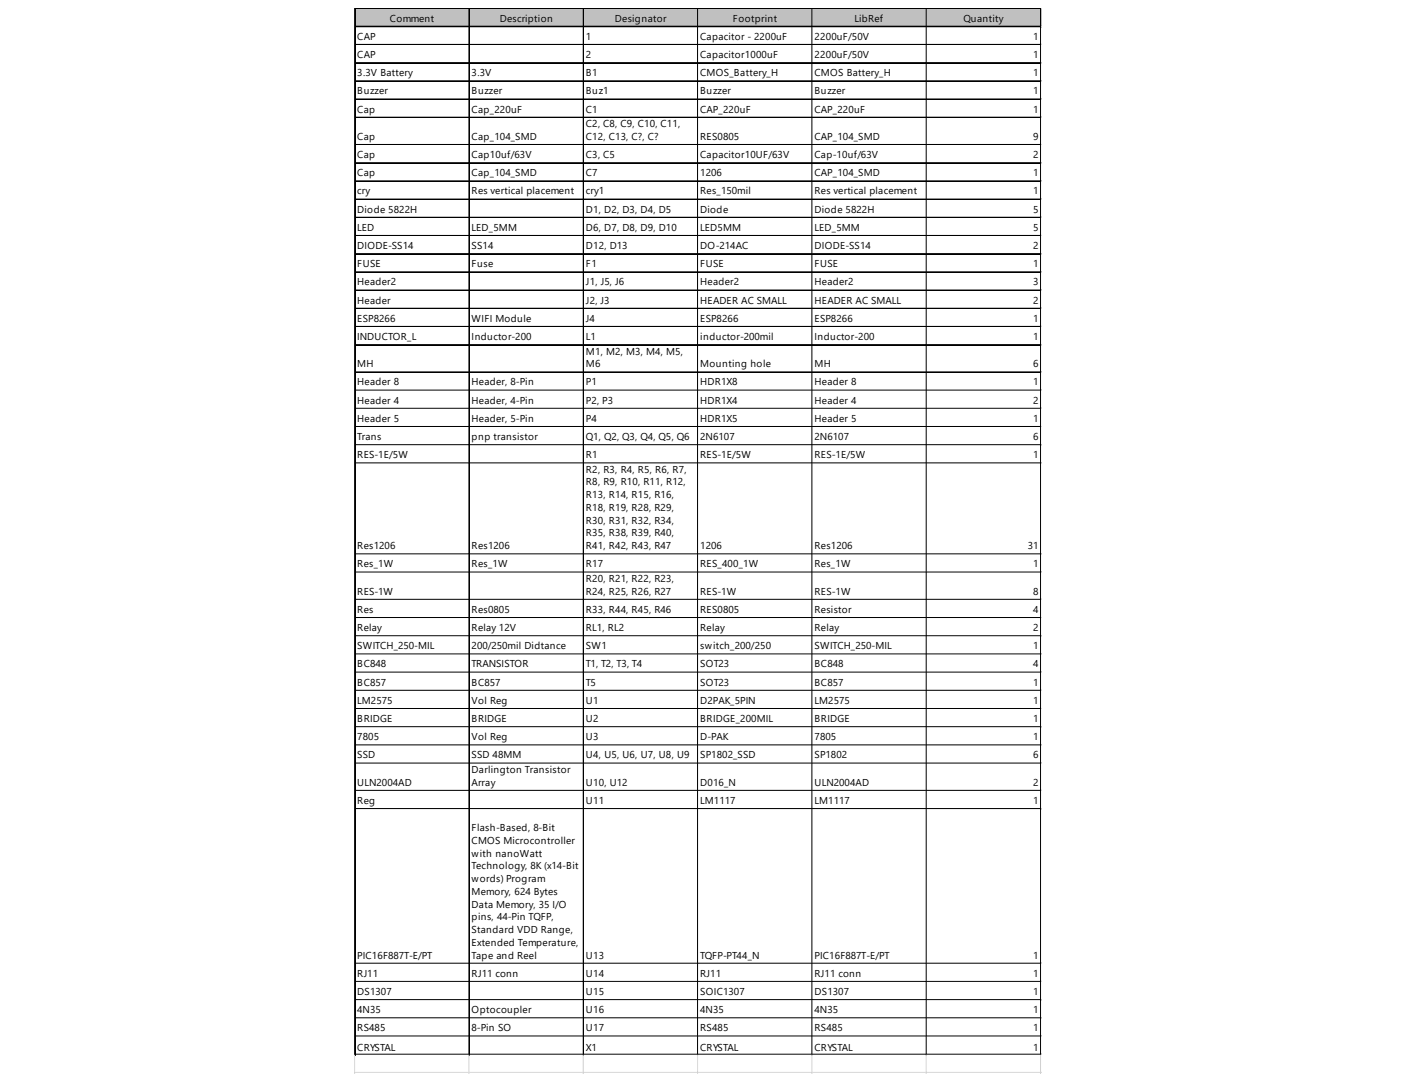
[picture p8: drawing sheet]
<svg xmlns="http://www.w3.org/2000/svg" width="279mm" height="216mm" viewBox="0 0 279 216" stroke-linecap="round" stroke-linejoin="round" font-family="sans-serif">
<defs><g id="words">
<g font-size="2">
<text x="77.7" y="4.3">Comment</text>
<text x="99.6" y="4.3">Description</text>
<text x="122.6" y="4.3">Designator</text>
<text x="146.1" y="4.3">Footprint</text>
<text x="170.3" y="4.3">LibRef</text>
<text x="192" y="4.3">Quantity</text>
<text x="71.2" y="7.9">CAP</text>
<text x="71.2" y="11.5">CAP</text>
<text x="116.8" y="7.9">1</text>
<text x="116.8" y="11.5">2</text>
<text x="139.6" y="7.9">Capacitor - 2200uF</text>
<text x="139.6" y="11.5">Capacitor1000uF</text>
<text x="162.3" y="7.9">2200uF/50V</text>
<text x="162.3" y="11.5">2200uF/50V</text>
<text x="205.9" y="7.9">1</text>
<text x="205.9" y="11.5">1</text>
<text x="71.2" y="15.2">3.3V Battery</text>
<text x="94" y="15.2">3.3V</text>
<text x="116.8" y="15.2">B1</text>
<text x="139.6" y="15.2">CMOS_Battery_H</text>
<text x="162.3" y="15.2">CMOS Battery_H</text>
<text x="205.9" y="15.2">1</text>
<text x="71.2" y="18.8">Buzzer</text>
<text x="71.2" y="22.4">Cap</text>
<text x="94" y="18.8">Buzzer</text>
<text x="94" y="22.4">Cap_220uF</text>
<text x="116.8" y="18.8">Buz1</text>
<text x="116.8" y="22.4">C1</text>
<text x="139.6" y="18.8">Buzzer</text>
<text x="139.6" y="22.4">CAP_220uF</text>
<text x="162.3" y="18.8">Buzzer</text>
<text x="162.3" y="22.4">CAP_220uF</text>
<text x="205.9" y="18.8">1</text>
<text x="205.9" y="22.4">1</text>
<text x="71.2" y="27.8">Cap</text>
<text x="94" y="27.8">Cap_104_SMD</text>
<text x="116.8" y="25.3">C2, C8, C9, C10, C11,</text>
<text x="116.8" y="27.8">C12, C13, C?, C?</text>
<text x="139.6" y="27.8">RES0805</text>
<text x="162.3" y="27.8">CAP_104_SMD</text>
<text x="205.9" y="27.8">9</text>
<text x="71.2" y="31.5">Cap</text>
<text x="71.2" y="35.1">Cap</text>
<text x="94" y="31.5">Cap10uf/63V</text>
<text x="94" y="35.1">Cap_104_SMD</text>
<text x="116.8" y="31.5">C3, C5</text>
<text x="116.8" y="35.1">C7</text>
<text x="139.6" y="31.5">Capacitor10UF/63V</text>
<text x="139.6" y="35.1">1206</text>
<text x="162.3" y="31.5">Cap-10uf/63V</text>
<text x="162.3" y="35.1">CAP_104_SMD</text>
<text x="205.9" y="31.5">2</text>
<text x="205.9" y="35.1">1</text>
<text x="71.2" y="38.7">cry</text>
<text x="94" y="38.7">Res vertical placement</text>
<text x="116.8" y="38.7">cry1</text>
<text x="139.6" y="38.7">Res_150mil</text>
<text x="162.3" y="38.7">Res vertical placement</text>
<text x="205.9" y="38.7">1</text>
<text x="71.2" y="42.3">Diode 5822H</text>
<text x="71.2" y="46">LED</text>
<text x="94" y="46">LED_5MM</text>
<text x="116.8" y="42.3">D1, D2, D3, D4, D5</text>
<text x="116.8" y="46">D6, D7, D8, D9, D10</text>
<text x="139.6" y="42.3">Diode</text>
<text x="139.6" y="46">LED5MM</text>
<text x="162.3" y="42.3">Diode 5822H</text>
<text x="162.3" y="46">LED_5MM</text>
<text x="205.9" y="42.3">5</text>
<text x="205.9" y="46">5</text>
<text x="71.2" y="49.6">DIODE-SS14</text>
<text x="71.2" y="53.2">FUSE</text>
<text x="94" y="49.6">SS14</text>
<text x="94" y="53.2">Fuse</text>
<text x="116.8" y="49.6">D12, D13</text>
<text x="116.8" y="53.2">F1</text>
<text x="139.6" y="49.6">DO-214AC</text>
<text x="139.6" y="53.2">FUSE</text>
<text x="162.3" y="49.6">DIODE-SS14</text>
<text x="162.3" y="53.2">FUSE</text>
<text x="205.9" y="49.6">2</text>
<text x="205.9" y="53.2">1</text>
<text x="71.2" y="56.8">Header2</text>
<text x="116.8" y="56.8">J1, J5, J6</text>
<text x="139.6" y="56.8">Header2</text>
<text x="162.3" y="56.8">Header2</text>
<text x="205.9" y="56.8">3</text>
<text x="71.2" y="60.5">Header</text>
<text x="71.2" y="64.1">ESP8266</text>
<text x="94" y="64.1">WIFI Module</text>
<text x="116.8" y="60.5">J2, J3</text>
<text x="116.8" y="64.1">J4</text>
<text x="139.6" y="60.5">HEADER AC SMALL</text>
<text x="139.6" y="64.1">ESP8266</text>
<text x="162.3" y="60.5">HEADER AC SMALL</text>
<text x="162.3" y="64.1">ESP8266</text>
<text x="205.9" y="60.5">2</text>
<text x="205.9" y="64.1">1</text>
<text x="71.2" y="67.7">INDUCTOR_L</text>
<text x="94" y="67.7">Inductor-200</text>
<text x="116.8" y="67.7">L1</text>
<text x="116.8" y="70.6">M1, M2, M3, M4, M5,</text>
<text x="139.6" y="67.7">inductor-200mil</text>
<text x="162.3" y="67.7">Inductor-200</text>
<text x="205.9" y="67.7">1</text>
<text x="71.2" y="73.1">MH</text>
<text x="71.2" y="76.8">Header 8</text>
<text x="94" y="76.8">Header, 8-Pin</text>
<text x="116.8" y="73.1">M6</text>
<text x="116.8" y="76.8">P1</text>
<text x="139.6" y="73.1">Mounting hole</text>
<text x="139.6" y="76.8">HDR1X8</text>
<text x="162.3" y="73.1">MH</text>
<text x="162.3" y="76.8">Header 8</text>
<text x="205.9" y="73.1">6</text>
<text x="205.9" y="76.8">1</text>
<text x="71.2" y="80.4">Header 4</text>
<text x="94" y="80.4">Header, 4-Pin</text>
<text x="116.8" y="80.4">P2, P3</text>
<text x="139.6" y="80.4">HDR1X4</text>
<text x="162.3" y="80.4">Header 4</text>
<text x="205.9" y="80.4">2</text>
<text x="71.2" y="84">Header 5</text>
<text x="71.2" y="87.6">Trans</text>
<text x="94" y="84">Header, 5-Pin</text>
<text x="94" y="87.6">pnp transistor</text>
<text x="116.8" y="84">P4</text>
<text x="116.8" y="87.6">Q1, Q2, Q3, Q4, Q5, Q6</text>
<text x="139.6" y="84">HDR1X5</text>
<text x="139.6" y="87.6">2N6107</text>
<text x="162.3" y="84">Header 5</text>
<text x="162.3" y="87.6">2N6107</text>
<text x="205.9" y="84">1</text>
<text x="205.9" y="87.6">6</text>
<text x="71.2" y="91.3">RES-1E/5W</text>
<text x="116.8" y="91.3">R1</text>
<text x="116.8" y="94.2">R2, R3, R4, R5, R6, R7,</text>
<text x="139.6" y="91.3">RES-1E/5W</text>
<text x="162.3" y="91.3">RES-1E/5W</text>
<text x="205.9" y="91.3">1</text>
<text x="116.8" y="96.7">R8, R9, R10, R11, R12,</text>
<text x="116.8" y="99.2">R13, R14, R15, R16,</text>
<text x="116.8" y="101.8">R18, R19, R28, R29,</text>
<text x="116.8" y="104.3">R30, R31, R32, R34,</text>
<text x="116.8" y="106.8">R35, R38, R39, R40,</text>
<text x="71.2" y="109.4">Res1206</text>
<text x="71.2" y="113">Res_1W</text>
<text x="94" y="109.4">Res1206</text>
<text x="94" y="113">Res_1W</text>
<text x="116.8" y="109.4">R41, R42, R43, R47</text>
<text x="116.8" y="113">R17</text>
<text x="139.6" y="109.4">1206</text>
<text x="139.6" y="113">RES_400_1W</text>
<text x="162.3" y="109.4">Res1206</text>
<text x="162.3" y="113">Res_1W</text>
<text x="204.8" y="109.4">31</text>
<text x="205.9" y="113">1</text>
<text x="71.2" y="118.4">RES-1W</text>
<text x="116.8" y="115.9">R20, R21, R22, R23,</text>
<text x="116.8" y="118.4">R24, R25, R26, R27</text>
<text x="139.6" y="118.4">RES-1W</text>
<text x="162.3" y="118.4">RES-1W</text>
<text x="205.9" y="118.4">8</text>
<text x="71.2" y="122.1">Res</text>
<text x="71.2" y="125.7">Relay</text>
<text x="94" y="122.1">Res0805</text>
<text x="94" y="125.7">Relay 12V</text>
<text x="116.8" y="122.1">R33, R44, R45, R46</text>
<text x="116.8" y="125.7">RL1, RL2</text>
<text x="139.6" y="122.1">RES0805</text>
<text x="139.6" y="125.7">Relay</text>
<text x="162.3" y="122.1">Resistor</text>
<text x="162.3" y="125.7">Relay</text>
<text x="205.9" y="122.1">4</text>
<text x="205.9" y="125.7">2</text>
<text x="71.2" y="129.3">SWITCH_250-MIL</text>
<text x="94" y="129.3">200/250mil Didtance</text>
<text x="116.8" y="129.3">SW1</text>
<text x="139.6" y="129.3">switch_200/250</text>
<text x="162.3" y="129.3">SWITCH_250-MIL</text>
<text x="205.9" y="129.3">1</text>
<text x="71.2" y="132.9">BC848</text>
<text x="71.2" y="136.6">BC857</text>
<text x="94" y="132.9">TRANSISTOR</text>
<text x="94" y="136.6">BC857</text>
<text x="116.8" y="132.9">T1, T2, T3, T4</text>
<text x="116.8" y="136.6">T5</text>
<text x="139.6" y="132.9">SOT23</text>
<text x="139.6" y="136.6">SOT23</text>
<text x="162.3" y="132.9">BC848</text>
<text x="162.3" y="136.6">BC857</text>
<text x="205.9" y="132.9">4</text>
<text x="205.9" y="136.6">1</text>
<text x="71.2" y="140.2">LM2575</text>
<text x="71.2" y="143.8">BRIDGE</text>
<text x="94" y="140.2">Vol Reg</text>
<text x="94" y="143.8">BRIDGE</text>
<text x="116.8" y="140.2">U1</text>
<text x="116.8" y="143.8">U2</text>
<text x="139.6" y="140.2">D2PAK_5PIN</text>
<text x="139.6" y="143.8">BRIDGE_200MIL</text>
<text x="162.3" y="140.2">LM2575</text>
<text x="162.3" y="143.8">BRIDGE</text>
<text x="205.9" y="140.2">1</text>
<text x="205.9" y="143.8">1</text>
<text x="71.2" y="147.4">7805</text>
<text x="94" y="147.4">Vol Reg</text>
<text x="116.8" y="147.4">U3</text>
<text x="139.6" y="147.4">D-PAK</text>
<text x="162.3" y="147.4">7805</text>
<text x="205.9" y="147.4">1</text>
<text x="71.2" y="151.1">SSD</text>
<text x="94" y="151.1">SSD 48MM</text>
<text x="94" y="154">Darlington Transistor</text>
<text x="116.8" y="151.1">U4, U5, U6, U7, U8, U9</text>
<text x="139.6" y="151.1">SP1802_SSD</text>
<text x="162.3" y="151.1">SP1802</text>
<text x="205.9" y="151.1">6</text>
<text x="71.2" y="156.5">ULN2004AD</text>
<text x="71.2" y="160.1">Reg</text>
<text x="94" y="156.5">Array</text>
<text x="116.8" y="156.5">U10, U12</text>
<text x="116.8" y="160.1">U11</text>
<text x="139.6" y="156.5">D016_N</text>
<text x="139.6" y="160.1">LM1117</text>
<text x="162.3" y="156.5">ULN2004AD</text>
<text x="162.3" y="160.1">LM1117</text>
<text x="205.9" y="156.5">2</text>
<text x="205.9" y="160.1">1</text>
<text x="94" y="165.5">Flash-Based, 8-Bit</text>
<text x="94" y="168.1">CMOS Microcontroller</text>
<text x="94" y="170.6">with nanoWatt</text>
<text x="94" y="173.2">Technology, 8K (x14-Bit</text>
<text x="94" y="175.7">words) Program</text>
<text x="94" y="178.2">Memory, 624 Bytes</text>
<text x="94" y="180.8">Data Memory, 35 I/O</text>
<text x="94" y="183.3">pins, 44-Pin TQFP,</text>
<text x="94" y="185.8">Standard VDD Range,</text>
<text x="71.2" y="190.9">PIC16F887T-E/PT</text>
<text x="94" y="188.4">Extended Temperature,</text>
<text x="94" y="190.9">Tape and Reel</text>
<text x="116.8" y="190.9">U13</text>
<text x="139.6" y="190.9">TQFP-PT44_N</text>
<text x="162.3" y="190.9">PIC16F887T-E/PT</text>
<text x="205.9" y="190.9">1</text>
<text x="71.2" y="194.5">RJ11</text>
<text x="94" y="194.5">RJ11 conn</text>
<text x="116.8" y="194.5">U14</text>
<text x="139.6" y="194.5">RJ11</text>
<text x="162.3" y="194.5">RJ11 conn</text>
<text x="205.9" y="194.5">1</text>
<text x="71.2" y="198.2">DS1307</text>
<text x="71.2" y="201.8">4N35</text>
<text x="94" y="201.8">Optocoupler</text>
<text x="116.8" y="198.2">U15</text>
<text x="116.8" y="201.8">U16</text>
<text x="139.6" y="198.2">SOIC1307</text>
<text x="139.6" y="201.8">4N35</text>
<text x="162.3" y="198.2">DS1307</text>
<text x="162.3" y="201.8">4N35</text>
<text x="205.9" y="198.2">1</text>
<text x="205.9" y="201.8">1</text>
<text x="71.2" y="205.4">RS485</text>
<text x="71.2" y="209.4">CRYSTAL</text>
<text x="94" y="205.4">8-Pin SO</text>
<text x="116.8" y="205.4">U17</text>
<text x="116.8" y="209.4">X1</text>
<text x="139.6" y="205.4">RS485</text>
<text x="139.6" y="209.4">CRYSTAL</text>
<text x="162.3" y="205.4">RS485</text>
<text x="162.3" y="209.4">CRYSTAL</text>
<text x="205.9" y="205.4">1</text>
<text x="205.9" y="209.4">1</text>
</g>
</g></defs>
<path d="M70.8 1.7h136.7v3.7h-136.7z" fill="#c0c0c0"/>
<g fill="none" stroke="#000" stroke-width=".2">
<path d="M70.7 1.6v208.5M70.8 1.6v208.5M70.8 1.6h136.7M70.8 1.7h136.7M70.8 5.2h136.7M70.8 5.3h136.7M70.8 8.8h136.7M70.8 8.9h136.7M70.8 12.5h136.7M70.8 12.6h136.7M70.8 16.1h136.7M70.8 16.2h136.7"/>
<path d="M70.8 19.7h136.7M70.8 19.8h136.7M93.4 1.8v208.3M93.5 1.8v208.3M116.2 1.8v208.3M116.3 1.8v208.3M139 1.8v208.3M161.8 1.8v208.3M184.6 1.8v208.3M207.4 1.8v208.3M70.8 23.3h136.7M70.8 23.4h136.7"/>
<path d="M70.8 28.8h136.7M70.8 28.9h136.7M70.8 32.4h136.7M70.8 32.5h136.7M70.8 36h136.7M70.8 36.1h136.7M70.8 39.6h136.7M70.8 39.7h136.7M70.8 43.3h136.7M70.8 43.4h136.7M70.8 46.9h136.7M70.8 47h136.7"/>
<path d="M70.8 50.5h136.7M70.8 50.6h136.7M70.8 54.1h136.7M70.8 54.2h136.7M70.8 57.8h136.7M70.8 57.9h136.7M70.8 61.4h136.7M70.8 61.5h136.7M70.8 65h136.7M70.8 65.1h136.7M70.8 68.6h136.7M70.8 68.7h136.7"/>
<path d="M70.8 74.1h136.7M70.8 74.2h136.7M70.8 77.7h136.7M70.8 81.3h136.7M70.8 84.9h136.7M70.8 88.6h136.7M70.8 92.2h136.7M70.8 110.3h136.7M70.8 113.9h136.7M70.8 119.4h136.7M70.8 123h136.7M70.8 126.6h136.7"/>
<path d="M70.8 130.2h136.7M70.8 133.9h136.7M70.8 137.5h136.7M70.8 141.1h136.7M70.8 144.7h136.7M70.8 148.4h136.7M70.8 152h136.7M70.8 157.4h136.7M70.8 161h136.7M70.8 191.8h136.7M70.8 195.5h136.7M70.8 199.1h136.7"/>
<path d="M70.8 202.7h136.7M70.8 206.3h136.7M70.8 210h136.7"/>
</g>
<path d="M207.5 1.6h.1M70.7 210.1v3.7M93.4 210.1v3.7M116.2 210.1v3.7M139 210.1v3.7M161.8 210.1v3.7M184.6 210.1v3.7M207.4 210.1v3.7" fill="none" stroke="#d4d4d4" stroke-width=".2"/>
<path d="M207.5 1.6l.1 .2z" fill="#d4d4d4"/>
<path d="M207.5 5.2h.1" fill="none" stroke="#d4d4d4" stroke-width=".2"/>
<path d="M207.5 5.2l.1 .2z" fill="#d4d4d4"/>
<path d="M207.5 8.8h.1" fill="none" stroke="#d4d4d4" stroke-width=".2"/>
<path d="M207.5 8.8l.1 .2z" fill="#d4d4d4"/>
<path d="M207.5 12.5h.1" fill="none" stroke="#d4d4d4" stroke-width=".2"/>
<path d="M207.5 12.5l.1 .1z" fill="#d4d4d4"/>
<path d="M207.5 16.1h.1" fill="none" stroke="#d4d4d4" stroke-width=".2"/>
<path d="M207.5 16.1l.1 .2z" fill="#d4d4d4"/>
<path d="M207.5 19.7h.1" fill="none" stroke="#d4d4d4" stroke-width=".2"/>
<path d="M207.5 19.7l.1 .2z" fill="#d4d4d4"/>
<path d="M207.5 23.3h.1" fill="none" stroke="#d4d4d4" stroke-width=".2"/>
<path d="M207.5 23.3l.1 .2z" fill="#d4d4d4"/>
<path d="M207.5 28.8h.1" fill="none" stroke="#d4d4d4" stroke-width=".2"/>
<path d="M207.5 28.8l.1 .2z" fill="#d4d4d4"/>
<path d="M207.5 32.4h.1" fill="none" stroke="#d4d4d4" stroke-width=".2"/>
<path d="M207.5 32.4l.1 .2z" fill="#d4d4d4"/>
<path d="M207.5 36h.1" fill="none" stroke="#d4d4d4" stroke-width=".2"/>
<path d="M207.5 36l.1 .2z" fill="#d4d4d4"/>
<path d="M207.5 39.6h.1" fill="none" stroke="#d4d4d4" stroke-width=".2"/>
<path d="M207.5 39.6l.1 .2z" fill="#d4d4d4"/>
<path d="M207.5 43.3h.1" fill="none" stroke="#d4d4d4" stroke-width=".2"/>
<path d="M207.5 43.3l.1 .2z" fill="#d4d4d4"/>
<path d="M207.5 46.9h.1" fill="none" stroke="#d4d4d4" stroke-width=".2"/>
<path d="M207.5 46.9l.1 .2z" fill="#d4d4d4"/>
<path d="M207.5 50.5h.1" fill="none" stroke="#d4d4d4" stroke-width=".2"/>
<path d="M207.5 50.5l.1 .2z" fill="#d4d4d4"/>
<path d="M207.5 54.1h.1" fill="none" stroke="#d4d4d4" stroke-width=".2"/>
<path d="M207.5 54.1l.1 .2z" fill="#d4d4d4"/>
<path d="M207.5 57.8h.1" fill="none" stroke="#d4d4d4" stroke-width=".2"/>
<path d="M207.5 57.8l.1 .1z" fill="#d4d4d4"/>
<path d="M207.5 61.4h.1" fill="none" stroke="#d4d4d4" stroke-width=".2"/>
<path d="M207.5 61.4l.1 .2z" fill="#d4d4d4"/>
<path d="M207.5 65h.1" fill="none" stroke="#d4d4d4" stroke-width=".2"/>
<path d="M207.5 65l.1 .2z" fill="#d4d4d4"/>
<path d="M207.5 68.6h.1" fill="none" stroke="#d4d4d4" stroke-width=".2"/>
<path d="M207.5 68.6l.1 .2z" fill="#d4d4d4"/>
<path d="M207.5 74.1h.1" fill="none" stroke="#d4d4d4" stroke-width=".2"/>
<path d="M207.5 74.1l.1 .2z" fill="#d4d4d4"/>
<path d="M207.5 77.7h.1" fill="none" stroke="#d4d4d4" stroke-width=".2"/>
<path d="M207.5 77.7l.1 .2z" fill="#d4d4d4"/>
<path d="M207.5 81.3h.1" fill="none" stroke="#d4d4d4" stroke-width=".2"/>
<path d="M207.5 81.3l.1 .2z" fill="#d4d4d4"/>
<path d="M207.5 84.9h.1" fill="none" stroke="#d4d4d4" stroke-width=".2"/>
<path d="M207.5 84.9l.1 .2z" fill="#d4d4d4"/>
<path d="M207.5 88.6h.1" fill="none" stroke="#d4d4d4" stroke-width=".2"/>
<path d="M207.5 88.6l.1 .1z" fill="#d4d4d4"/>
<path d="M207.5 92.2h.1" fill="none" stroke="#d4d4d4" stroke-width=".2"/>
<path d="M207.5 92.2l.1 .2z" fill="#d4d4d4"/>
<path d="M207.5 110.3h.1" fill="none" stroke="#d4d4d4" stroke-width=".2"/>
<path d="M207.5 110.3l.1 .2z" fill="#d4d4d4"/>
<path d="M207.5 113.9h.1" fill="none" stroke="#d4d4d4" stroke-width=".2"/>
<path d="M207.5 113.9l.1 .2z" fill="#d4d4d4"/>
<path d="M207.5 119.4h.1" fill="none" stroke="#d4d4d4" stroke-width=".2"/>
<path d="M207.5 119.4l.1 .2z" fill="#d4d4d4"/>
<path d="M207.5 123h.1" fill="none" stroke="#d4d4d4" stroke-width=".2"/>
<path d="M207.5 123l.1 .2z" fill="#d4d4d4"/>
<path d="M207.5 126.6h.1" fill="none" stroke="#d4d4d4" stroke-width=".2"/>
<path d="M207.5 126.6l.1 .2z" fill="#d4d4d4"/>
<path d="M207.5 130.2h.1" fill="none" stroke="#d4d4d4" stroke-width=".2"/>
<path d="M207.5 130.2l.1 .2z" fill="#d4d4d4"/>
<path d="M207.5 133.9h.1" fill="none" stroke="#d4d4d4" stroke-width=".2"/>
<path d="M207.5 133.9l.1 .1z" fill="#d4d4d4"/>
<path d="M207.5 137.5h.1" fill="none" stroke="#d4d4d4" stroke-width=".2"/>
<path d="M207.5 137.5l.1 .2z" fill="#d4d4d4"/>
<path d="M207.5 141.1h.1" fill="none" stroke="#d4d4d4" stroke-width=".2"/>
<path d="M207.5 141.1l.1 .2z" fill="#d4d4d4"/>
<path d="M207.5 144.7h.1" fill="none" stroke="#d4d4d4" stroke-width=".2"/>
<path d="M207.5 144.7l.1 .2z" fill="#d4d4d4"/>
<path d="M207.5 148.4h.1" fill="none" stroke="#d4d4d4" stroke-width=".2"/>
<path d="M207.5 148.4l.1 .1z" fill="#d4d4d4"/>
<path d="M207.5 152h.1" fill="none" stroke="#d4d4d4" stroke-width=".2"/>
<path d="M207.5 152l.1 .2z" fill="#d4d4d4"/>
<path d="M207.5 157.4h.1" fill="none" stroke="#d4d4d4" stroke-width=".2"/>
<path d="M207.5 157.4l.1 .2z" fill="#d4d4d4"/>
<path d="M207.5 161h.1" fill="none" stroke="#d4d4d4" stroke-width=".2"/>
<path d="M207.5 161l.1 .2z" fill="#d4d4d4"/>
<path d="M207.5 191.8h.1" fill="none" stroke="#d4d4d4" stroke-width=".2"/>
<path d="M207.5 191.8l.1 .2z" fill="#d4d4d4"/>
<path d="M207.5 195.5h.1" fill="none" stroke="#d4d4d4" stroke-width=".2"/>
<path d="M207.5 195.5l.1 .1z" fill="#d4d4d4"/>
<path d="M207.5 199.1h.1" fill="none" stroke="#d4d4d4" stroke-width=".2"/>
<path d="M207.5 199.1l.1 .2z" fill="#d4d4d4"/>
<path d="M207.5 202.7h.1" fill="none" stroke="#d4d4d4" stroke-width=".2"/>
<path d="M207.5 202.7l.1 .2z" fill="#d4d4d4"/>
<path d="M207.5 206.3h.1" fill="none" stroke="#d4d4d4" stroke-width=".2"/>
<path d="M207.5 206.3l.1 .2z" fill="#d4d4d4"/>
<path d="M207.5 210h.1" fill="none" stroke="#d4d4d4" stroke-width=".2"/>
<path d="M207.5 210l.1 .1z" fill="#d4d4d4"/>
<path d="M70.7 213.6h136.9" fill="none" stroke="#d4d4d4" stroke-width=".2"/>
<use href="#words"/>
</svg>
